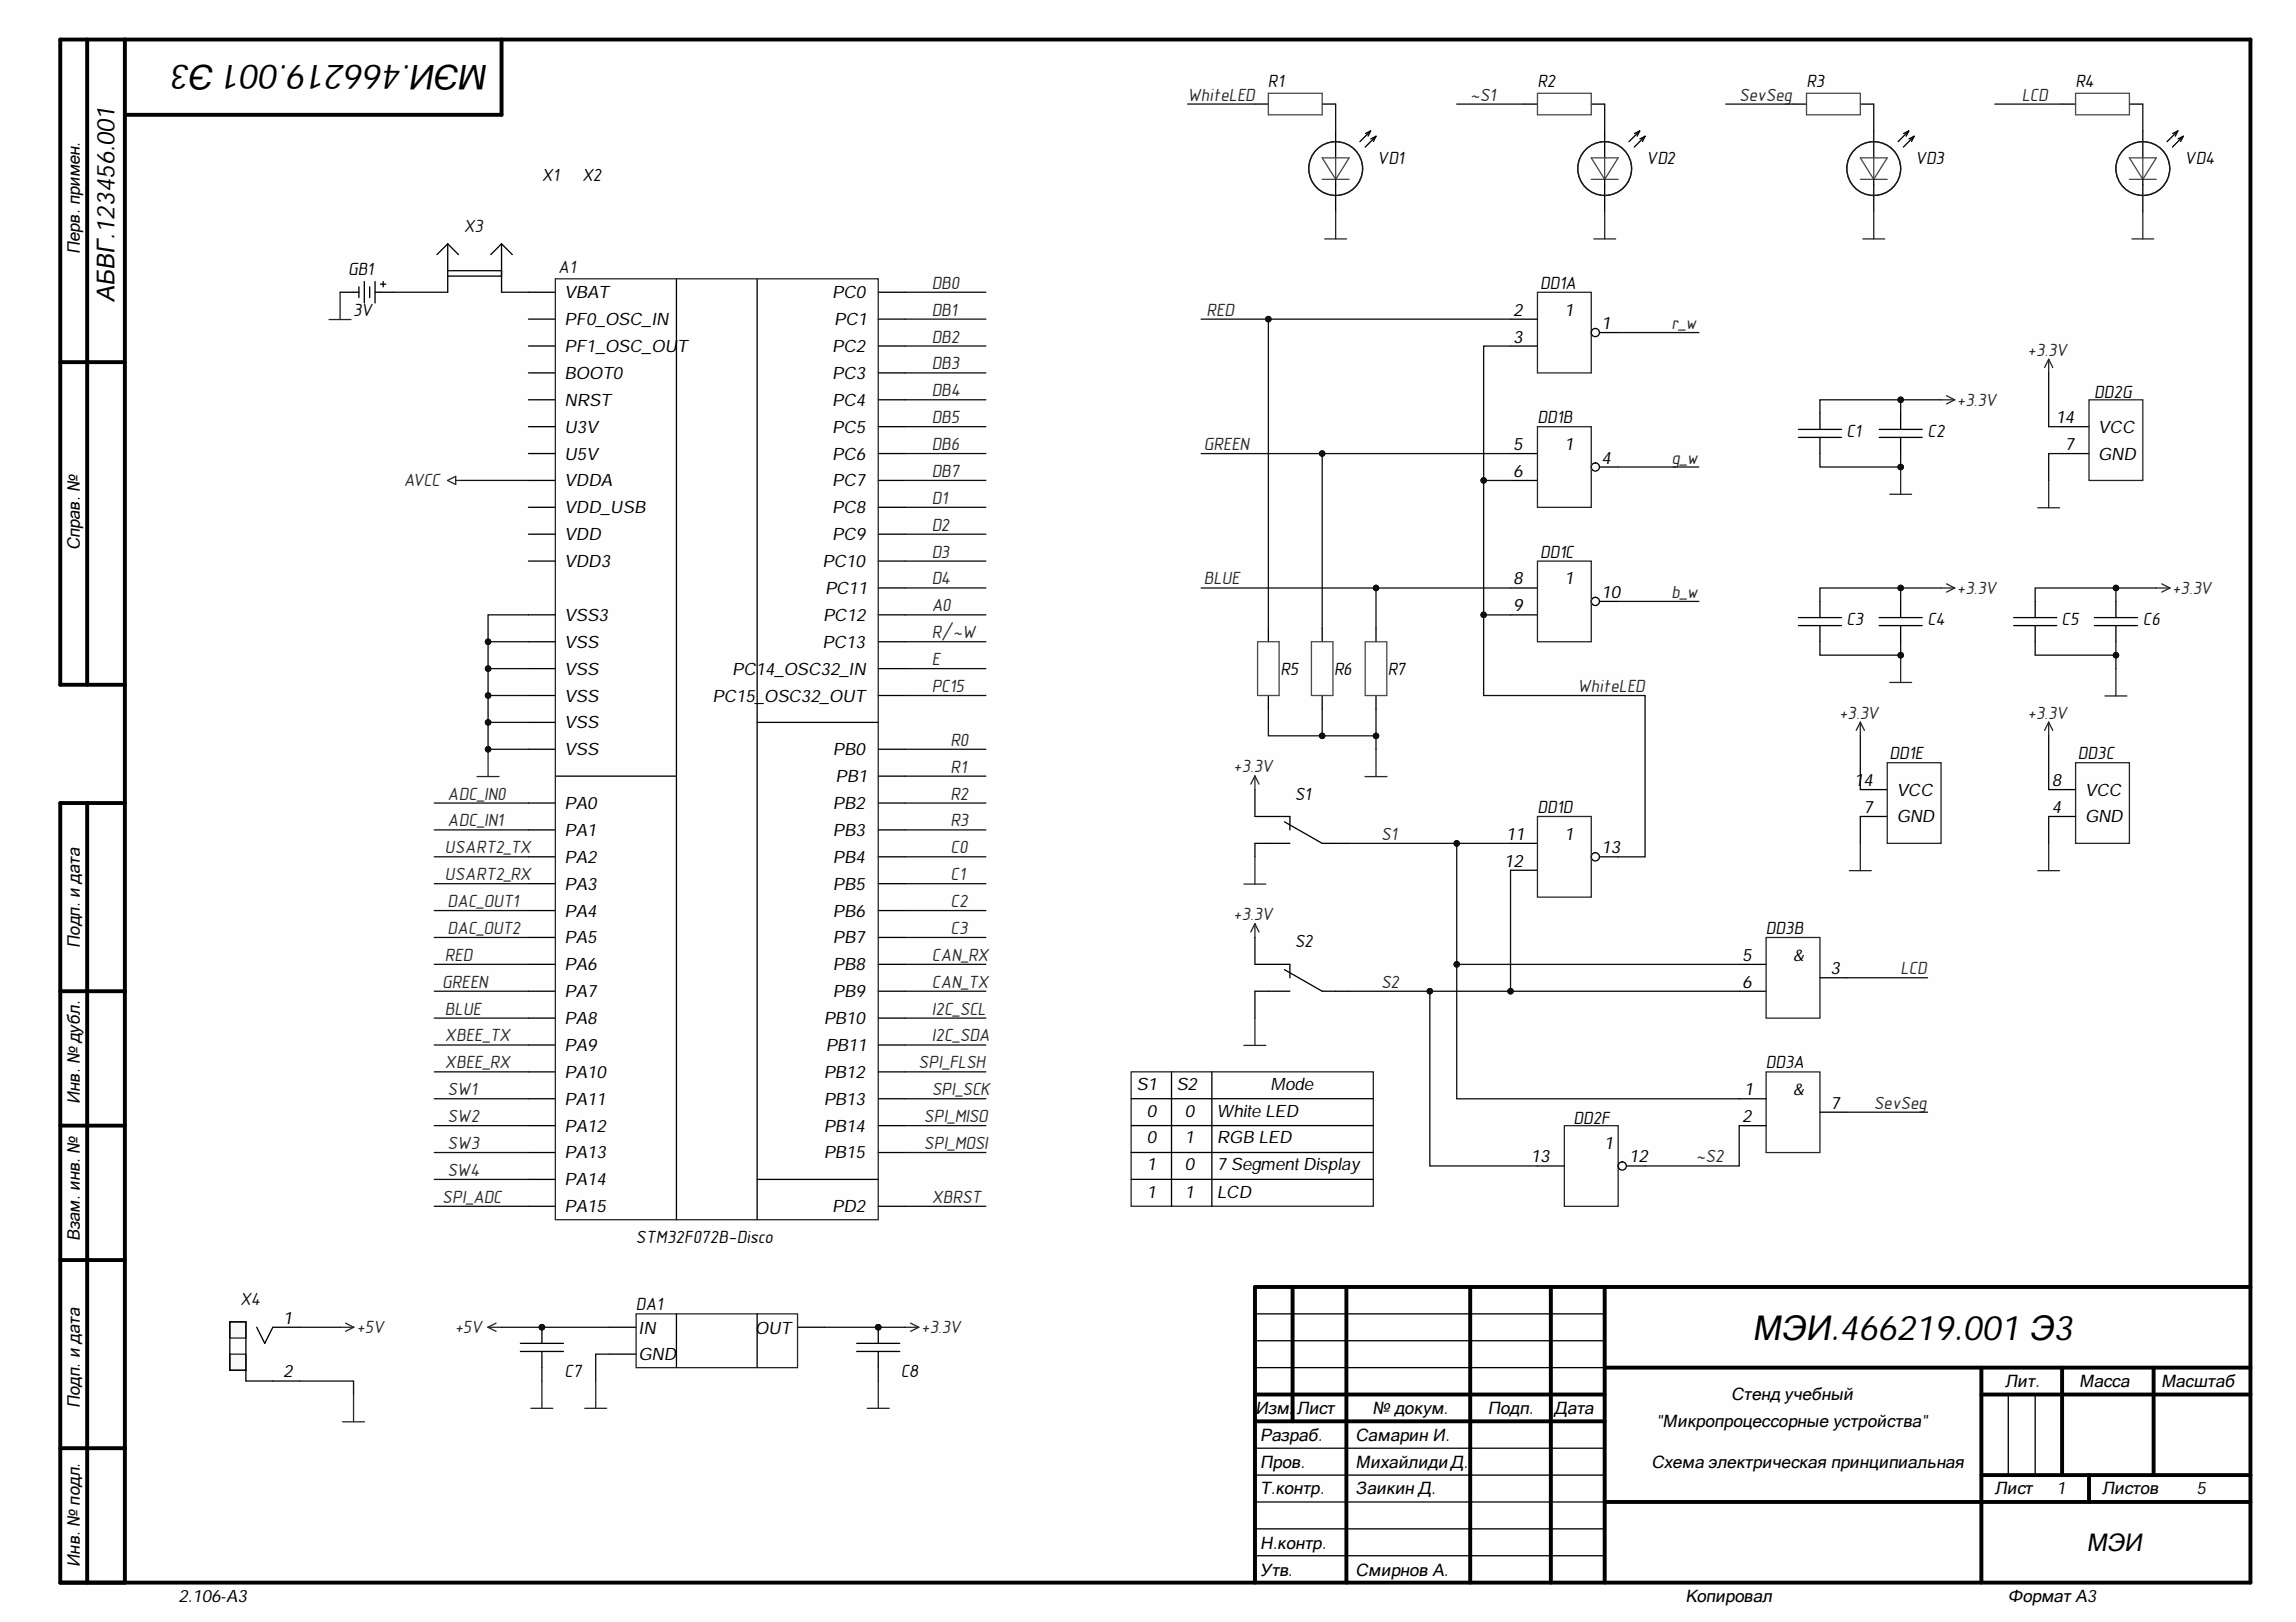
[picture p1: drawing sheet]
<svg xmlns="http://www.w3.org/2000/svg" width="297mm" height="210mm" viewBox="0 0 297 210" stroke-linecap="round" stroke-linejoin="round" font-family="sans-serif">
<defs><g id="words">
<g font-size="4.5">
<text x="63.2" y="8.4" transform="rotate(-180 63.2 8.4)">МЭИ.466219.001 Э3</text>
<text x="226.7" y="173.3">МЭИ.466219.001 Э3</text>
</g>
<g font-size="3.2">
<text x="14.8" y="39.1" transform="rotate(-90 14.8 39.1)">АБВГ.123456.001</text>
<text x="269.9" y="200.7">МЭИ</text>
</g>
<g font-size="2.3">
<text x="164" y="11.3">R1</text>
<text x="198.9" y="11.3">R2</text>
<text x="233.7" y="11.3">R3</text>
<text x="268.5" y="11.3">R4</text>
<text x="70.1" y="23.4">X1</text>
<text x="75.3" y="23.4">X2</text>
<text x="178.2" y="21.2">VD1</text>
<text x="213" y="21.2">VD2</text>
<text x="247.8" y="21.2">VD3</text>
<text x="282.6" y="21.2">VD4</text>
<text x="10.3" y="32.9" transform="rotate(-90 10.3 32.9)">Перв. примен.</text>
<text x="45" y="35.6">GB1</text>
<text x="45.7" y="40.9">3V</text>
<text x="199.3" y="37.4">DD1A</text>
<text x="270.9" y="51.4">DD2G</text>
<text x="198.9" y="54.7">DD1B</text>
<text x="238.9" y="56.5">C1</text>
<text x="249.4" y="56.5">C2</text>
<text x="10.3" y="71.2" transform="rotate(-90 10.3 71.2)">Справ. №</text>
<text x="199.3" y="72.2">DD1C</text>
<text x="238.9" y="80.9">C3</text>
<text x="249.4" y="80.9">C4</text>
<text x="266.7" y="80.9">C5</text>
<text x="277.2" y="80.9">C6</text>
<text x="165.6" y="87.4">R5</text>
<text x="172.6" y="87.4">R6</text>
<text x="179.5" y="87.4">R7</text>
<text x="244.5" y="98.2">DD1E</text>
<text x="268.8" y="98.2">DD3C</text>
<text x="167.5" y="103.5">S1</text>
<text x="198.9" y="105.2">DD1D</text>
<text x="10.3" y="122.7" transform="rotate(-90 10.3 122.7)">Подп. и дата</text>
<text x="167.5" y="122.6">S2</text>
<text x="228.5" y="120.9">DD3B</text>
<text x="10.3" y="142.9" transform="rotate(-90 10.3 142.9)">Инв. № дубл.</text>
<text x="228.5" y="138.2">DD3A</text>
<text x="203.6" y="145.4">DD2F</text>
<text x="10.3" y="160.7" transform="rotate(-90 10.3 160.7)">Взам. инв. №</text>
<text x="82.3" y="160.8">STM32F072B-Disco</text>
<text x="82.3" y="169.5">DA1</text>
<text x="73" y="178.2">C7</text>
<text x="116.6" y="178.2">C8</text>
<text x="10.3" y="182.2" transform="rotate(-90 10.3 182.2)">Подп. и дата</text>
<text x="10.3" y="202.8" transform="rotate(-90 10.3 202.8)">Инв. № подл.</text>
</g>
<g font-size="2.3" fill="#262626">
<text x="153.6" y="13">WhiteLED</text>
<text x="190.2" y="13">~S1</text>
<text x="225" y="13">SevSeg</text>
<text x="261.6" y="13">LCD</text>
<text x="120.5" y="37.4">DB0</text>
<text x="120.5" y="40.9">DB1</text>
<text x="156.1" y="40.9">RED</text>
<text x="120.5" y="44.3">DB2</text>
<text x="120.5" y="47.8">DB3</text>
<text x="216.3" y="42.6">r_w</text>
<text x="262.3" y="46">+3.3V</text>
<text x="120.5" y="51.3">DB4</text>
<text x="253.2" y="52.5">+3.3V</text>
<text x="120.5" y="54.7">DB5</text>
<text x="120.5" y="58.2">DB6</text>
<text x="155.7" y="58.2">GREEN</text>
<text x="216.3" y="60">g_w</text>
<text x="52.2" y="62.9">AVCC</text>
<text x="120.5" y="61.7">DB7</text>
<text x="120.5" y="65.2">D1</text>
<text x="120.5" y="68.7">D2</text>
<text x="120.5" y="72.2">D3</text>
<text x="120.5" y="75.6">D4</text>
<text x="155.7" y="75.6">BLUE</text>
<text x="216.3" y="77.3">b_w</text>
<text x="253.2" y="76.9">+3.3V</text>
<text x="281" y="76.9">+3.3V</text>
<text x="120.5" y="79.1">A0</text>
<text x="120.5" y="82.6">R/~W</text>
<text x="120.5" y="86">E</text>
<text x="120.5" y="89.5">PC15</text>
<text x="204.1" y="89.5">WhiteLED</text>
<text x="237.9" y="93">+3.3V</text>
<text x="262.3" y="93">+3.3V</text>
<text x="123" y="96.5">R0</text>
<text x="123" y="100">R1</text>
<text x="159.6" y="99.9">+3.3V</text>
<text x="57.9" y="103.5">ADC_IN0</text>
<text x="57.9" y="106.9">ADC_IN1</text>
<text x="123" y="103.5">R2</text>
<text x="123" y="106.9">R3</text>
<text x="57.6" y="110.4">USART2_TX</text>
<text x="57.6" y="113.9">USART2_RX</text>
<text x="123" y="110.4">C0</text>
<text x="123" y="113.9">C1</text>
<text x="178.7" y="108.7">S1</text>
<text x="57.9" y="117.3">DAC_OUT1</text>
<text x="123" y="117.3">C2</text>
<text x="159.6" y="119.1">+3.3V</text>
<text x="57.6" y="124.4">RED</text>
<text x="57.9" y="120.9">DAC_OUT2</text>
<text x="120.5" y="124.4">CAN_RX</text>
<text x="123" y="120.9">C3</text>
<text x="57.2" y="127.8">GREEN</text>
<text x="57.6" y="131.3">BLUE</text>
<text x="120.5" y="127.8">CAN_TX</text>
<text x="120.5" y="131.3">I2C_SCL</text>
<text x="178.7" y="127.8">S2</text>
<text x="245.9" y="126.1">LCD</text>
<text x="57.6" y="134.8">XBEE_TX</text>
<text x="120.5" y="134.8">I2C_SDA</text>
<text x="57.6" y="138.2">XBEE_RX</text>
<text x="57.9" y="141.7">SW1</text>
<text x="118.8" y="138.2">SPI_FLSH</text>
<text x="120.5" y="141.7">SPI_SCK</text>
<text x="242.4" y="143.5">SevSeg</text>
<text x="57.9" y="145.2">SW2</text>
<text x="57.9" y="148.7">SW3</text>
<text x="119.5" y="145.2">SPI_MISO</text>
<text x="119.5" y="148.7">SPI_MOSI</text>
<text x="57.2" y="155.7">SPI_ADC</text>
<text x="57.9" y="152.2">SW4</text>
<text x="120.5" y="155.7">XBRST</text>
<text x="219.4" y="150.4">~S2</text>
<text x="46.1" y="172.5">+5V</text>
<text x="58.8" y="172.5">+5V</text>
<text x="119.2" y="172.5">+3.3V</text>
</g>
<g font-size="2.3" fill="#0e0e0e">
<text x="60" y="30">X3</text>
<text x="72.2" y="35.3">A1</text>
<text x="31.1" y="168.9">X4</text>
</g>
<g font-size="2.2">
<text x="73" y="38.6">VBAT</text>
<text x="107.7" y="38.6">PC0</text>
<text x="195.8" y="40.9">2</text>
<text x="202.4" y="40.9">1</text>
<text x="73" y="42.1">PF0_OSC_IN</text>
<text x="73" y="45.5">PF1_OSC_OUT</text>
<text x="107.7" y="45.5">PC2</text>
<text x="107.9" y="42.1">PC1</text>
<text x="195.8" y="44.3">3</text>
<text x="207.2" y="42.6">1</text>
<text x="73" y="52.5">NRST</text>
<text x="73" y="49.1">BOOT0</text>
<text x="107.7" y="49.1">PC3</text>
<text x="107.7" y="52.5">PC4</text>
<text x="73" y="56">U3V</text>
<text x="73" y="59.5">U5V</text>
<text x="107.7" y="56">PC5</text>
<text x="107.7" y="59.5">PC6</text>
<text x="195.8" y="58.2">5</text>
<text x="202.4" y="58.2">1</text>
<text x="207.2" y="60">4</text>
<text x="266" y="54.7">14</text>
<text x="267.1" y="58.2">7</text>
<text x="271.5" y="56">VCC</text>
<text x="271.5" y="59.5">GND</text>
<text x="73" y="62.9">VDDA</text>
<text x="107.7" y="62.9">PC7</text>
<text x="195.8" y="61.7">6</text>
<text x="73" y="66.4">VDD_USB</text>
<text x="73" y="69.9">VDD</text>
<text x="107.7" y="66.4">PC8</text>
<text x="107.7" y="69.9">PC9</text>
<text x="73" y="73.4">VDD3</text>
<text x="106.4" y="73.4">PC10</text>
<text x="106.7" y="76.9">PC11</text>
<text x="195.8" y="75.6">8</text>
<text x="202.4" y="75.6">1</text>
<text x="207.2" y="77.4">10</text>
<text x="73" y="83.8">VSS</text>
<text x="73" y="80.4">VSS3</text>
<text x="106.4" y="83.8">PC13</text>
<text x="106.5" y="80.4">PC12</text>
<text x="195.8" y="79.1">9</text>
<text x="73" y="87.3">VSS</text>
<text x="94.7" y="87.3">PC14_OSC32_IN</text>
<text x="73" y="94.3">VSS</text>
<text x="73" y="90.8">VSS</text>
<text x="92.2" y="90.8">PC15_OSC32_OUT</text>
<text x="73" y="97.7">VSS</text>
<text x="107.8" y="97.7">PB0</text>
<text x="108.1" y="101.2">PB1</text>
<text x="239.9" y="101.7">1</text>
<text x="241.1" y="101.7">4</text>
<text x="265.4" y="101.7">8</text>
<text x="73" y="104.7">PA0</text>
<text x="107.8" y="104.7">PB2</text>
<text x="241.1" y="105.2">7</text>
<text x="245.4" y="103">VCC</text>
<text x="245.4" y="106.4">GND</text>
<text x="265.4" y="105.2">4</text>
<text x="269.8" y="103">VCC</text>
<text x="269.8" y="106.4">GND</text>
<text x="73" y="108.2">PA1</text>
<text x="73" y="111.7">PA2</text>
<text x="107.8" y="108.2">PB3</text>
<text x="107.8" y="111.7">PB4</text>
<text x="194.6" y="112.2">12</text>
<text x="194.9" y="108.7">11</text>
<text x="202.4" y="108.7">1</text>
<text x="207.2" y="110.4">13</text>
<text x="73" y="115.1">PA3</text>
<text x="73" y="118.6">PA4</text>
<text x="107.8" y="115.1">PB5</text>
<text x="107.8" y="118.6">PB6</text>
<text x="73" y="122.1">PA5</text>
<text x="73" y="125.6">PA6</text>
<text x="107.8" y="122.1">PB7</text>
<text x="107.8" y="125.6">PB8</text>
<text x="225.4" y="124.4">5</text>
<text x="231.9" y="124.4">&amp;</text>
<text x="73" y="129">PA7</text>
<text x="107.8" y="129">PB9</text>
<text x="225.4" y="127.8">6</text>
<text x="236.8" y="126.1">3</text>
<text x="73" y="132.6">PA8</text>
<text x="73" y="136">PA9</text>
<text x="106.6" y="132.6">PB10</text>
<text x="106.8" y="136">PB11</text>
<text x="73" y="139.5">PA10</text>
<text x="73" y="143">PA11</text>
<text x="106.6" y="139.5">PB12</text>
<text x="106.6" y="143">PB13</text>
<text x="147" y="141">S1</text>
<text x="152.2" y="141">S2</text>
<text x="164.4" y="141">Mode</text>
<text x="225.7" y="141.7">1</text>
<text x="231.9" y="141.7">&amp;</text>
<text x="236.8" y="143.5">7</text>
<text x="73" y="146.4">PA12</text>
<text x="73" y="149.9">PA13</text>
<text x="106.6" y="146.4">PB14</text>
<text x="106.6" y="149.9">PB15</text>
<text x="148.4" y="144.5">0</text>
<text x="148.4" y="148">0</text>
<text x="153.3" y="148">1</text>
<text x="153.3" y="144.5">0</text>
<text x="157.4" y="144.5">White LED</text>
<text x="157.4" y="148">RGB LED</text>
<text x="207.5" y="148.7">1</text>
<text x="225.4" y="145.2">2</text>
<text x="73" y="153.4">PA14</text>
<text x="148.4" y="151.4">1</text>
<text x="148.4" y="155">1</text>
<text x="153.3" y="151.4">0</text>
<text x="153.3" y="155">1</text>
<text x="157.4" y="151.4">7 Segment Display</text>
<text x="157.4" y="155">LCD</text>
<text x="198.1" y="150.4">13</text>
<text x="210.8" y="150.4">12</text>
<text x="73" y="156.9">PA15</text>
<text x="107.7" y="156.9">PD2</text>
<text x="36.7" y="171.3">1</text>
<text x="82.6" y="172.6">IN</text>
<text x="97.7" y="172.6">OUT</text>
<text x="36.7" y="178.3">2</text>
<text x="82.6" y="176.1">GND</text>
<text x="259.4" y="179.5">Лит.</text>
<text x="269" y="179.5">Масса</text>
<text x="279.6" y="179.5">Масштаб</text>
<text x="162.4" y="183">Изм.</text>
<text x="167.8" y="183">Лист</text>
<text x="177.6" y="183">№ докум.</text>
<text x="192.5" y="183">Подп.</text>
<text x="201" y="183">Дата</text>
<text x="214.3" y="184.7">&quot;Микропроцессорные устройства&quot;</text>
<text x="224" y="181.2">Стенд учебный</text>
<text x="163" y="189.9">Пров.</text>
<text x="163" y="186.5">Разраб.</text>
<text x="175.4" y="189.9">МихайлидиД.</text>
<text x="175.4" y="186.5">Самарин И.</text>
<text x="213.6" y="189.9">Схема электрическая принципиальная</text>
<text x="163" y="193.4">Т.контр.</text>
<text x="175.4" y="193.4">Заикин Д.</text>
<text x="258.1" y="193.4">Лист</text>
<text x="266" y="193.4">1</text>
<text x="272" y="193.4">Листов</text>
<text x="284.2" y="193.4">5</text>
<text x="163" y="203.9">Утв.</text>
<text x="163" y="200.4">Н.контр.</text>
<text x="175.4" y="203.9">Смирнов А.</text>
<text x="23.1" y="207.4">2.106-A3</text>
<text x="218" y="207.4">Копировал</text>
<text x="259.8" y="207.4">Формат А3</text>
</g>
</g></defs>
<g fill="#fefefe">
<path d="M2.2 1.6h292.4v206.7h-292.4z" fill-rule="evenodd"/>
<path d="M2.2 1.6h292.4v206.7h-292.4z" fill-rule="evenodd"/>
</g>
<g fill="none" stroke="#000" stroke-width=".5">
<path d="M11.3 5.1v83.5M16.2 5.1v199.7M64.9 5.1v9.8h-48.7M7.8 46.9h8.4M16.2 88.6h-8.4v-83.5h283.3v199.7h-283.3v-100.9h8.4M11.3 103.9v100.9M7.8 128.3h8.4M7.8 145.7h8.4M7.8 163.1h8.4M167.2 166.5v17.4M174.2 166.5v38.3M190.2 166.5v38.3"/>
<path d="M200.6 166.5v38.3M207.6 177h83.5M207.6 166.5v38.3M256.3 177v27.8M266.8 177v13.9M278.6 177v13.9M291.1 166.5h-128.7v38.3M7.8 187.4h8.4M162.4 180.5h45.2M162.4 183.9h45.2M207.6 194.4h83.5M256.3 180.5h34.8"/>
<path d="M256.3 190.9h34.8M270.3 190.9v3.5"/>
</g>
<path d="M162.4 177h45.2M162.4 173.5h45.2M162.4 170h45.2M162.4 197.8h45.2M162.4 194.4h45.2M162.4 190.9h45.2M162.4 187.4h45.2M259.8 180.5v10.4M263.3 180.5v10.4M162.4 201.3h45.2" fill="none" stroke="#000" stroke-width=".17"/>
<path d="M63.1 97v3.5M61.7 100.5h2.9M44 171.8h1.8M44.7 171.2l1.1 .6M45.8 171.8l-1.1 .5M44.3 184h2.9M45.7 180.5v3.5" fill="none" stroke="#262626" stroke-width=".17"/>
<circle cx="63.1" cy="97" r=".35" fill="#0e0e0e"/>
<circle cx="63.1" cy="97" r=".35" fill="none" stroke="#0e0e0e" stroke-width=".13"/>
<g fill="none" stroke="#000" stroke-width=".17">
<path d="M44 37.8h2.4M46.4 37.1v1.4M47.1 36.4v2.8M47.8 37.1v1.4M48.5 37.8h2.5M48.5 36.4v2.8M49.2 36.8h.7M49.6 36.4v.7M68.4 37.8h3.4M87.5 36.1v121.7M98 36.1v121.7M113.6 37.8h3.5"/>
<path d="M68.4 51.7h3.4M68.4 41.3h3.4M68.4 44.8h3.4M68.4 48.3h3.4M68.4 55.2h3.4M68.4 58.7h3.4M113.6 51.7h3.5M113.6 41.3h3.5M113.6 44.8h3.5M113.6 48.3h3.5M113.6 55.2h3.5M113.6 58.7h3.5"/>
<path d="M68.4 62.2h3.4M68.4 65.7h3.4M68.4 69.1h3.4M68.4 72.6h3.4M68.4 79.6h3.4M113.6 62.2h3.5M113.6 65.7h3.5M113.6 69.1h3.5M113.6 72.6h3.5M113.6 76.1h3.5M113.6 79.6h3.5M68.4 97h3.4"/>
<path d="M68.4 83h3.4M68.4 86.5h3.4M68.4 90h3.4M68.4 93.5h3.4M98 93.5h15.6M113.6 97h3.5M113.6 83h3.5M113.6 86.5h3.5M113.6 90h3.5M68.4 103.9h3.4M68.4 107.4h3.4M68.4 110.9h3.4"/>
<path d="M68.4 114.4h3.4M68.4 117.8h3.4M71.8 100.4h15.7M113.6 103.9h3.5M113.6 107.4h3.5M113.6 110.9h3.5M113.6 114.4h3.5M113.6 117.8h3.5M113.6 100.4h3.5M68.4 121.3h3.4M68.4 124.8h3.4M68.4 128.3h3.4"/>
<path d="M68.4 131.8h3.4M68.4 135.2h3.4M68.4 138.7h3.4M113.6 121.3h3.5M113.6 124.8h3.5M113.6 128.3h3.5M113.6 131.8h3.5M113.6 135.2h3.5M113.6 138.7h3.5M68.4 142.2h3.4M68.4 145.7h3.4M68.4 149.1h3.4"/>
<path d="M68.4 152.6h3.4M68.4 156.1h3.4M98 152.6h15.6M113.6 142.2h3.5M113.6 145.7h3.5M113.6 149.1h3.5M113.6 156.1h3.5M78.8 171.8h3.5M78.8 175.2h3.5M87.5 170v7M98 170v7M103.2 171.8h3.5"/>
</g>
<path d="M44 37.8v3.6M71.8 36.1h41.8v121.7h-41.8zM42.6 41.4h2.8M57.9 62.2l1.1-.6v1.1zM59 62.2h.7M77.1 178.7v3.6M82.3 170h20.9v7h-20.9zM75.7 182.3h2.8" fill="none" stroke="#262626" stroke-width=".17"/>
<circle cx="70.1" cy="171.8" r=".35" fill="#0e0e0e"/>
<circle cx="70.1" cy="171.8" r=".35" fill="none" stroke="#0e0e0e" stroke-width=".13"/>
<path d="M70.1 171.8v2" fill="none" stroke="#000" stroke-width=".17"/>
<circle cx="70.1" cy="171.8" r=".35" fill="#0e0e0e"/>
<circle cx="70.1" cy="171.8" r=".35" fill="none" stroke="#0e0e0e" stroke-width=".13"/>
<path d="M67.3 173.8h5.6M67.3 174.9h5.6M70.1 174.9v2.1" fill="none" stroke="#000" stroke-width=".17"/>
<circle cx="113.6" cy="171.8" r=".35" fill="#0e0e0e"/>
<circle cx="113.6" cy="171.8" r=".35" fill="none" stroke="#0e0e0e" stroke-width=".13"/>
<path d="M113.6 171.8v2" fill="none" stroke="#000" stroke-width=".17"/>
<circle cx="113.6" cy="171.8" r=".35" fill="#0e0e0e"/>
<circle cx="113.6" cy="171.8" r=".35" fill="none" stroke="#0e0e0e" stroke-width=".13"/>
<path d="M33.2 171.8l1 2 1.1-2h3.5M35.3 178.7h3.5M110.8 173.8h5.6M110.8 174.9h5.6M113.6 174.9v2.1" fill="none" stroke="#000" stroke-width=".17"/>
<path d="M63.1 171.8h1.8M63.1 171.8l1.1 .5M64.2 171.2l-1.1 .6M70.1 178.7v3.6M113.6 178.7v3.6M117.1 171.8h1.8M117.8 171.2l1.1 .6M118.9 171.8l-1.1 .5M68.7 182.3h2.8M112.2 182.3h2.8" fill="none" stroke="#262626" stroke-width=".17"/>
<path d="M29.7 171.1h2.1v2.1h-2.1z" fill-rule="evenodd" fill="#f5f5f5"/>
<path d="M29.7 171.1h2.1v2.1h-2.1z" fill="none" stroke="#262626" stroke-width=".17"/>
<path d="M29.7 175.2h2.1v2.1h-2.1z" fill-rule="evenodd" fill="#f5f5f5"/>
<path d="M198.9 37.8h7v10.5h-7zM178 97v3.5M176.6 100.5h2.8M29.7 175.2h2.1v2.1h-2.1z" fill="none" stroke="#262626" stroke-width=".17"/>
<g fill="none" stroke="#000" stroke-width=".17">
<path d="M57.9 31.6v6.2M57.9 31.6l-1.4 1.3M57.9 31.6l1.4 1.3M57.9 35h7M57.9 35.7h7M64.9 31.6v6.2M64.9 31.6l-1.4 1.3M64.9 31.6l1.4 1.3M195.4 41.3h3.5M195.4 44.8h3.5M205.9 43h3.4M164.1 81.3v1.7"/>
<path d="M164.1 90v1.7M171.1 81.3v1.7M171.1 90v1.7M178 81.3v1.8M178 90v1.7M31.8 177.3h-2.1v-6.2h2.1v7.6h3.5"/>
</g>
<path d="M162.7 83h2.8v7h-2.8zM169.7 83h2.7v7h-2.7zM176.6 83.1h2.8v6.9h-2.8z" fill="none" stroke="#494949" stroke-width=".17"/>
<circle cx="206.4" cy="43" r=".53" fill="#fbfbfb"/>
<g fill="none" stroke="#000" stroke-width=".17">
<path d="M195.4 76.1h3.5M195.4 79.6h3.5M205.9 77.8h3.4"/>
<circle cx="206.4" cy="43" r=".53"/>
</g>
<circle cx="206.4" cy="77.8" r=".53" fill="#fbfbfb"/>
<g fill="none" stroke="#000" stroke-width=".17">
<path d="M162.4 105.7h4.5v1.7M162.4 109.1h4.5M166.2 106.4l4.9 2.7h3.4M195.4 109.1h3.5M195.4 112.6h3.5M205.9 110.9h3.4M162.4 124.8h4.5v1.7M162.4 128.3h4.5M166.2 125.5l4.9 2.8h3.4"/>
<circle cx="206.4" cy="77.8" r=".53"/>
</g>
<path d="M198.9 72.6h7v10.5h-7z" fill="none" stroke="#262626" stroke-width=".17"/>
<circle cx="206.4" cy="110.9" r=".53" fill="#fbfbfb"/>
<g fill="none" stroke="#000" stroke-width=".17">
<path d="M195.4 58.7h3.5M195.4 62.2h3.5M205.9 60.4h3.4M240.7 102.2h3.5M240.7 105.7h3.5M265 102.2h3.5M265 105.7h3.5M225 124.8h3.5M225 128.3h3.5M235.4 126.5h3.5M225 145.7h3.5M225 142.2h3.5"/>
<path d="M235.4 143.9h3.5"/>
<circle cx="206.4" cy="110.9" r=".53"/>
</g>
<g fill="none" stroke="#262626" stroke-width=".17">
<path d="M240.7 93.5v1.7M240.7 93.5l-.6 1M240.7 93.5l.5 1M244.2 98.7h6.9v10.4h-6.9zM265 93.5v1.7M265 93.5l-.5 1M265 93.5l.6 1M268.5 98.7h7v10.4h-7zM160.9 114.4h2.9M162.4 100.4v1.8M162.4 110.9v3.5M162.4 119.5v1.8"/>
<path d="M162.4 100.4l-.6 1.1M162.4 100.4l.5 1.1M162.4 119.5l-.6 1.1M162.4 119.5l.5 1.1M198.9 105.7h7v10.4h-7zM239.3 112.7h2.8M240.7 109.1v3.6M263.6 112.7h2.9M265 109.1v3.6M160.9 135.3h2.9M162.4 131.8v3.5M228.5 138.7h6.9v10.5h-6.9z"/>
<path d="M228.5 121.3h6.9v10.5h-6.9z"/>
</g>
<circle cx="206.4" cy="60.4" r=".53" fill="#fbfbfb"/>
<circle cx="206.4" cy="60.4" r=".53" fill="none" stroke="#000" stroke-width=".17"/>
<path d="M198.9 55.2h7v10.5h-7zM251.1 76.1h1.8M251.8 75.6l1.1 .5M252.9 76.1l-1.1 .5M279 76.1h1.7M279.7 75.6l1 .5M280.7 76.1l-1 .5M244.5 88.3h2.8M245.9 84.8v3.5M272.3 90.1h2.9M273.7 86.5v3.6" fill="none" stroke="#262626" stroke-width=".17"/>
<circle cx="245.9" cy="84.8" r=".35" fill="#0e0e0e"/>
<circle cx="245.9" cy="84.8" r=".35" fill="none" stroke="#0e0e0e" stroke-width=".13"/>
<g fill="none" stroke="#000" stroke-width=".17">
<path d="M232.7 79.9h5.5M235.4 77.8v2.1M243.1 79.9h5.6M245.9 77.8v2.1M260.5 79.9h5.6M263.3 77.8v2.1M271 79.9h5.5M273.7 77.8v2.1M232.7 81h5.5M235.4 81v2.1M243.1 81h5.6M245.9 81v2.1"/>
<path d="M260.5 81h5.6M263.3 81v2.1M271 81h5.5M273.7 81v2.1M209.3 150.9h3.5"/>
</g>
<path d="M202.4 145.7h6.9v10.4h-6.9z" fill="none" stroke="#262626" stroke-width=".17"/>
<circle cx="209.9" cy="150.9" r=".53" fill="#fbfbfb"/>
<g fill="none" stroke="#000" stroke-width=".17">
<path d="M266.8 55.2h3.5M266.8 58.7h3.5M198.9 150.9h3.5"/>
<circle cx="209.9" cy="150.9" r=".53"/>
</g>
<path d="M265 46.5v1.8M265 46.5l-.5 1.1M265 46.5l.6 1.1M270.3 51.7h6.9v10.5h-6.9zM244.5 64h2.8M245.9 60.4v3.6M263.6 65.7h2.9M265 62.2v3.5" fill="none" stroke="#262626" stroke-width=".17"/>
<circle cx="245.9" cy="60.4" r=".35" fill="#0e0e0e"/>
<circle cx="245.9" cy="60.4" r=".35" fill="none" stroke="#0e0e0e" stroke-width=".13"/>
<g fill="none" stroke="#000" stroke-width=".17">
<path d="M162.4 13.5h1.7M171.1 13.5h1.7M172.8 16.9v3.5M177.3 17l-1.4 1.3M177.3 17l-.6 .3M177.3 17l-.3 .6M178 17.6l-1.4 1.4M178 17.6l-.6 .4M178 17.6l-.3 .7M197.2 13.5h1.7M205.9 13.5h1.7M207.6 17v3.4"/>
<path d="M212.1 17l-1.4 1.3M212.1 17l-.6 .3M212.1 17l-.3 .6M212.8 17.6l-1.4 1.4M212.8 17.6l-.6 .4M212.8 17.6l-.3 .7M232 13.5h1.7M240.7 13.5h1.7M242.4 17v3.4M246.9 17l-1.3 1.3M246.9 17l-.6 .3M246.9 17l-.3 .6"/>
<path d="M247.6 17.6l-1.4 1.4M247.6 17.6l-.6 .4M247.6 17.6l-.3 .7M266.8 13.5h1.7M275.5 13.5h1.7M277.2 17v3.4M281.7 17l-1.3 1.3M281.7 17l-.6 .3M281.7 17l-.3 .6M282.4 17.6l-1.3 1.4M282.4 17.6l-.6 .4M282.4 17.6l-.3 .7"/>
<path d="M172.8 23.2v4.2M207.6 23.2v4.2M242.4 23.2v4.2M277.2 23.2v4.2M232.7 55.6h5.5M232.7 56.6h5.5M235.4 53.5v2.1M235.4 56.6v2.1M243.1 55.6h5.6M243.1 56.6h5.6M245.9 53.5v2.1M245.9 56.6v2.1"/>
<path d="M151.6 138.7v17.4M156.8 138.7v17.4M146.3 142.2h31.4M146.3 145.7h31.4M146.3 149.1h31.4M146.3 152.6h31.4"/>
</g>
<path d="M171.4 30.9h2.8M172.8 27.4v3.5M206.2 30.9h2.8M207.6 27.4v3.5M241 30.9h2.8M242.4 27.4v3.5M275.8 30.9h2.8M277.2 27.4v3.5M251.1 51.7h1.8M251.8 51.2l1.1 .5M252.9 51.7l-1.1 .6M146.3 138.7h31.4v17.4h-31.4z" fill="none" stroke="#262626" stroke-width=".17"/>
<g fill="none" stroke="#494949" stroke-width=".17">
<path d="M164.1 12.1h7v2.8h-7zM198.9 12.1h7v2.8h-7zM233.7 12.1h7v2.8h-7zM268.5 12.1h7v2.8h-7zM171.1 20.4h3.4l-1.7 2.8M171.1 20.4l1.7 2.8v-2.8M171.1 23.2h3.4M205.9 20.4h3.4l-1.7 2.8zM205.9 23.2h3.4M207.6 20.4v2.8M240.7 20.4h3.5l-1.8 2.8zM240.7 23.2h3.5"/>
<path d="M242.4 20.4v2.8M275.5 20.4h3.5l-1.8 2.8zM275.5 23.2h3.5M277.2 20.4v2.8"/>
</g>
<g fill="none" stroke="#1c1c1c" stroke-width=".17">
<circle cx="172.8" cy="21.8" r="3.5"/>
<circle cx="207.6" cy="21.8" r="3.5"/>
<circle cx="242.4" cy="21.8" r="3.5"/>
<circle cx="277.2" cy="21.8" r="3.5"/>
</g>
<g fill="none" stroke="#0e0e0e" stroke-width=".17">
<path d="M51 37.8h6.9M63.1 83h5.3M117.1 97h10.4M56.2 110.9h12.2M56.2 114.4h12.2M117.1 100.4h10.4M117.1 103.9h10.4M117.1 107.4h10.4M117.1 110.9h10.4M117.1 114.4h10.4M117.1 128.3h10.4M117.1 142.2h10.4"/>
<path d="M117.1 145.7h10.4M117.1 149.1h10.4"/>
</g>
<circle cx="63.1" cy="83" r=".35" fill="#0e0e0e"/>
<circle cx="63.1" cy="83" r=".35" fill="none" stroke="#0e0e0e" stroke-width=".13"/>
<path d="M63.1 86.5h5.3" fill="none" stroke="#0e0e0e" stroke-width=".17"/>
<circle cx="63.1" cy="86.5" r=".35" fill="#0e0e0e"/>
<circle cx="63.1" cy="86.5" r=".35" fill="none" stroke="#0e0e0e" stroke-width=".13"/>
<path d="M63.1 90h5.3" fill="none" stroke="#0e0e0e" stroke-width=".17"/>
<circle cx="63.1" cy="90" r=".35" fill="#0e0e0e"/>
<circle cx="63.1" cy="90" r=".35" fill="none" stroke="#0e0e0e" stroke-width=".13"/>
<path d="M63.1 93.5h5.3" fill="none" stroke="#0e0e0e" stroke-width=".17"/>
<circle cx="63.1" cy="93.5" r=".35" fill="#0e0e0e"/>
<circle cx="63.1" cy="93.5" r=".35" fill="none" stroke="#0e0e0e" stroke-width=".13"/>
<g fill="none" stroke="#0e0e0e" stroke-width=".17">
<path d="M64.9 37.8h3.5M59.7 62.2h8.7M68.4 79.6h-5.3v17.4h5.3M56.2 117.8h12.2M117.1 117.8h10.4M56.2 131.8h12.2M56.2 135.2h12.2M56.2 124.8h12.2M56.2 138.7h12.2M56.2 121.3h12.2M56.2 128.3h12.2M117.1 131.8h10.4"/>
<path d="M117.1 135.2h10.4M117.1 124.8h10.4M117.1 138.7h10.4M117.1 121.3h10.4M56.2 149.1h12.2M56.2 152.6h12.2M38.8 178.7h6.9v1.8M38.8 171.8h5.2"/>
</g>
<circle cx="63.1" cy="97" r=".35" fill="#0e0e0e"/>
<circle cx="63.1" cy="97" r=".35" fill="none" stroke="#0e0e0e" stroke-width=".13"/>
<circle cx="63.1" cy="93.5" r=".35" fill="#0e0e0e"/>
<circle cx="63.1" cy="93.5" r=".35" fill="none" stroke="#0e0e0e" stroke-width=".13"/>
<circle cx="63.1" cy="90" r=".35" fill="#0e0e0e"/>
<circle cx="63.1" cy="90" r=".35" fill="none" stroke="#0e0e0e" stroke-width=".13"/>
<circle cx="63.1" cy="86.5" r=".35" fill="#0e0e0e"/>
<circle cx="63.1" cy="86.5" r=".35" fill="none" stroke="#0e0e0e" stroke-width=".13"/>
<circle cx="63.1" cy="83" r=".35" fill="#0e0e0e"/>
<circle cx="63.1" cy="83" r=".35" fill="none" stroke="#0e0e0e" stroke-width=".13"/>
<path d="M56.2 156.1h12.2M56.2 145.7h12.2M117.1 156.1h10.4M64.9 171.8h13.9" fill="none" stroke="#0e0e0e" stroke-width=".17"/>
<circle cx="70.1" cy="171.8" r=".35" fill="#0e0e0e"/>
<circle cx="70.1" cy="171.8" r=".35" fill="none" stroke="#0e0e0e" stroke-width=".13"/>
<path d="M78.8 175.2h-1.7v3.5M106.7 171.8h10.4" fill="none" stroke="#0e0e0e" stroke-width=".17"/>
<circle cx="113.6" cy="171.8" r=".35" fill="#0e0e0e"/>
<circle cx="113.6" cy="171.8" r=".35" fill="none" stroke="#0e0e0e" stroke-width=".13"/>
<g fill="none" stroke="#0e0e0e" stroke-width=".17">
<path d="M117.1 37.8h10.4M117.1 41.3h10.4M117.1 44.8h10.4M117.1 48.3h10.4M117.1 51.7h10.4M117.1 58.7h10.4M117.1 55.2h10.4M117.1 79.6h10.4M117.1 76.1h10.4M117.1 72.6h10.4M117.1 69.1h10.4M117.1 65.7h10.4"/>
<path d="M117.1 62.2h10.4M178 76.1v5.2M117.1 86.5h10.4M117.1 83h10.4M117.1 90h10.4M56.2 103.9h12.2M56.2 107.4h12.2M56.2 142.2h12.2M70.1 177v1.7M113.6 177v1.7"/>
</g>
<circle cx="178" cy="76.1" r=".35" fill="#0e0e0e"/>
<circle cx="178" cy="76.1" r=".35" fill="none" stroke="#0e0e0e" stroke-width=".13"/>
<path d="M171.1 58.7v22.6" fill="none" stroke="#0e0e0e" stroke-width=".17"/>
<circle cx="171.1" cy="58.7" r=".35" fill="#0e0e0e"/>
<circle cx="171.1" cy="58.7" r=".35" fill="none" stroke="#0e0e0e" stroke-width=".13"/>
<path d="M164.1 41.3v40" fill="none" stroke="#0e0e0e" stroke-width=".17"/>
<circle cx="164.1" cy="41.3" r=".35" fill="#0e0e0e"/>
<circle cx="164.1" cy="41.3" r=".35" fill="none" stroke="#0e0e0e" stroke-width=".13"/>
<path d="M171.1 91.7v3.5" fill="none" stroke="#0e0e0e" stroke-width=".17"/>
<circle cx="171.1" cy="95.2" r=".35" fill="#0e0e0e"/>
<circle cx="171.1" cy="95.2" r=".35" fill="none" stroke="#0e0e0e" stroke-width=".13"/>
<path d="M178 95.2v1.8" fill="none" stroke="#0e0e0e" stroke-width=".17"/>
<circle cx="178" cy="95.2" r=".35" fill="#0e0e0e"/>
<circle cx="178" cy="95.2" r=".35" fill="none" stroke="#0e0e0e" stroke-width=".13"/>
<path d="M155.4 76.1h40" fill="none" stroke="#0e0e0e" stroke-width=".17"/>
<circle cx="178" cy="76.1" r=".35" fill="#0e0e0e"/>
<circle cx="178" cy="76.1" r=".35" fill="none" stroke="#0e0e0e" stroke-width=".13"/>
<path d="M155.4 58.7h40" fill="none" stroke="#0e0e0e" stroke-width=".17"/>
<circle cx="171.1" cy="58.7" r=".35" fill="#0e0e0e"/>
<circle cx="171.1" cy="58.7" r=".35" fill="none" stroke="#0e0e0e" stroke-width=".13"/>
<path d="M155.4 41.3h40" fill="none" stroke="#0e0e0e" stroke-width=".17"/>
<circle cx="164.1" cy="41.3" r=".35" fill="#0e0e0e"/>
<circle cx="164.1" cy="41.3" r=".35" fill="none" stroke="#0e0e0e" stroke-width=".13"/>
<path d="M164.1 91.7v3.5h13.9v-3.5" fill="none" stroke="#0e0e0e" stroke-width=".17"/>
<circle cx="171.1" cy="95.2" r=".35" fill="#0e0e0e"/>
<circle cx="171.1" cy="95.2" r=".35" fill="none" stroke="#0e0e0e" stroke-width=".13"/>
<circle cx="178" cy="95.2" r=".35" fill="#0e0e0e"/>
<circle cx="178" cy="95.2" r=".35" fill="none" stroke="#0e0e0e" stroke-width=".13"/>
<path d="M240.7 95.2v7M162.4 102.2v3.5M162.4 109.1v1.8M174.5 109.1h20.9M240.7 105.7v3.4M162.4 121.3v3.5M162.4 128.3v3.5" fill="none" stroke="#0e0e0e" stroke-width=".17"/>
<circle cx="188.5" cy="109.1" r=".35" fill="#0e0e0e"/>
<circle cx="188.5" cy="109.1" r=".35" fill="none" stroke="#0e0e0e" stroke-width=".13"/>
<path d="M191.9 62.2h3.5" fill="none" stroke="#0e0e0e" stroke-width=".17"/>
<circle cx="191.9" cy="62.2" r=".35" fill="#0e0e0e"/>
<circle cx="191.9" cy="62.2" r=".35" fill="none" stroke="#0e0e0e" stroke-width=".13"/>
<path d="M191.9 79.6h3.5" fill="none" stroke="#0e0e0e" stroke-width=".17"/>
<circle cx="191.9" cy="79.6" r=".35" fill="#0e0e0e"/>
<circle cx="191.9" cy="79.6" r=".35" fill="none" stroke="#0e0e0e" stroke-width=".13"/>
<path d="M265 95.2v7M265 105.7v3.4M195.4 128.3h29.6" fill="none" stroke="#0e0e0e" stroke-width=".17"/>
<circle cx="195.4" cy="128.3" r=".35" fill="#0e0e0e"/>
<circle cx="195.4" cy="128.3" r=".35" fill="none" stroke="#0e0e0e" stroke-width=".13"/>
<path d="M188.5 109.1v33.1h36.5" fill="none" stroke="#0e0e0e" stroke-width=".17"/>
<circle cx="188.5" cy="124.8" r=".35" fill="#0e0e0e"/>
<circle cx="188.5" cy="124.8" r=".35" fill="none" stroke="#0e0e0e" stroke-width=".13"/>
<circle cx="188.5" cy="109.1" r=".35" fill="#0e0e0e"/>
<circle cx="188.5" cy="109.1" r=".35" fill="none" stroke="#0e0e0e" stroke-width=".13"/>
<path d="M209.3 43h10.5M209.3 60.4h10.5M209.3 77.8h10.5M245.9 76.1v1.7M238.9 126.5h10.5M238.9 143.9h10.5" fill="none" stroke="#0e0e0e" stroke-width=".17"/>
<circle cx="245.9" cy="76.1" r=".35" fill="#0e0e0e"/>
<circle cx="245.9" cy="76.1" r=".35" fill="none" stroke="#0e0e0e" stroke-width=".13"/>
<path d="M263.3 83.1v1.7h10.4" fill="none" stroke="#0e0e0e" stroke-width=".17"/>
<circle cx="273.7" cy="84.8" r=".35" fill="#0e0e0e"/>
<circle cx="273.7" cy="84.8" r=".35" fill="none" stroke="#0e0e0e" stroke-width=".13"/>
<path d="M235.4 83.1v1.7h10.5v-1.7" fill="none" stroke="#0e0e0e" stroke-width=".17"/>
<circle cx="245.9" cy="84.8" r=".35" fill="#0e0e0e"/>
<circle cx="245.9" cy="84.8" r=".35" fill="none" stroke="#0e0e0e" stroke-width=".13"/>
<path d="M188.5 124.8h36.5" fill="none" stroke="#0e0e0e" stroke-width=".17"/>
<circle cx="188.5" cy="124.8" r=".35" fill="#0e0e0e"/>
<circle cx="188.5" cy="124.8" r=".35" fill="none" stroke="#0e0e0e" stroke-width=".13"/>
<path d="M185 128.3v22.6h13.9" fill="none" stroke="#0e0e0e" stroke-width=".17"/>
<circle cx="185" cy="128.3" r=".35" fill="#0e0e0e"/>
<circle cx="185" cy="128.3" r=".35" fill="none" stroke="#0e0e0e" stroke-width=".13"/>
<path d="M195.4 112.6v15.7h-20.9" fill="none" stroke="#0e0e0e" stroke-width=".17"/>
<circle cx="185" cy="128.3" r=".35" fill="#0e0e0e"/>
<circle cx="185" cy="128.3" r=".35" fill="none" stroke="#0e0e0e" stroke-width=".13"/>
<circle cx="195.4" cy="128.3" r=".35" fill="#0e0e0e"/>
<circle cx="195.4" cy="128.3" r=".35" fill="none" stroke="#0e0e0e" stroke-width=".13"/>
<path d="M195.4 44.8h-3.5v45.2h20.9v20.9h-3.5" fill="none" stroke="#0e0e0e" stroke-width=".17"/>
<circle cx="191.9" cy="79.6" r=".35" fill="#0e0e0e"/>
<circle cx="191.9" cy="79.6" r=".35" fill="none" stroke="#0e0e0e" stroke-width=".13"/>
<circle cx="191.9" cy="62.2" r=".35" fill="#0e0e0e"/>
<circle cx="191.9" cy="62.2" r=".35" fill="none" stroke="#0e0e0e" stroke-width=".13"/>
<path d="M265 48.3v6.9h1.8M266.8 58.7h-1.8v3.5M251.1 76.1h-15.7v1.7M225 145.7v5.2h-12.2" fill="none" stroke="#0e0e0e" stroke-width=".17"/>
<circle cx="245.9" cy="76.1" r=".35" fill="#0e0e0e"/>
<circle cx="245.9" cy="76.1" r=".35" fill="none" stroke="#0e0e0e" stroke-width=".13"/>
<path d="M153.7 13.5h8.7M172.8 13.5v3.4M188.5 13.5h8.7M207.6 13.5v3.5M223.3 13.5h8.7M242.4 13.5v3.5M258.1 13.5h8.7M277.2 13.5v3.5M235.4 53.5v-1.8h10.5v1.8" fill="none" stroke="#0e0e0e" stroke-width=".17"/>
<circle cx="245.9" cy="51.7" r=".35" fill="#0e0e0e"/>
<circle cx="245.9" cy="51.7" r=".35" fill="none" stroke="#0e0e0e" stroke-width=".13"/>
<path d="M245.9 51.7h5.2" fill="none" stroke="#0e0e0e" stroke-width=".17"/>
<circle cx="245.9" cy="51.7" r=".35" fill="#0e0e0e"/>
<circle cx="245.9" cy="51.7" r=".35" fill="none" stroke="#0e0e0e" stroke-width=".13"/>
<path d="M235.4 58.7v1.7h10.5v-1.7" fill="none" stroke="#0e0e0e" stroke-width=".17"/>
<circle cx="245.9" cy="60.4" r=".35" fill="#0e0e0e"/>
<circle cx="245.9" cy="60.4" r=".35" fill="none" stroke="#0e0e0e" stroke-width=".13"/>
<path d="M273.7 76.1v1.7" fill="none" stroke="#0e0e0e" stroke-width=".17"/>
<circle cx="273.7" cy="76.1" r=".35" fill="#0e0e0e"/>
<circle cx="273.7" cy="76.1" r=".35" fill="none" stroke="#0e0e0e" stroke-width=".13"/>
<path d="M279 76.1h-15.7v1.7" fill="none" stroke="#0e0e0e" stroke-width=".17"/>
<circle cx="273.7" cy="76.1" r=".35" fill="#0e0e0e"/>
<circle cx="273.7" cy="76.1" r=".35" fill="none" stroke="#0e0e0e" stroke-width=".13"/>
<path d="M273.7 83.1v3.4" fill="none" stroke="#0e0e0e" stroke-width=".17"/>
<circle cx="273.7" cy="84.8" r=".35" fill="#0e0e0e"/>
<circle cx="273.7" cy="84.8" r=".35" fill="none" stroke="#0e0e0e" stroke-width=".13"/>
<use href="#words"/>
</svg>
